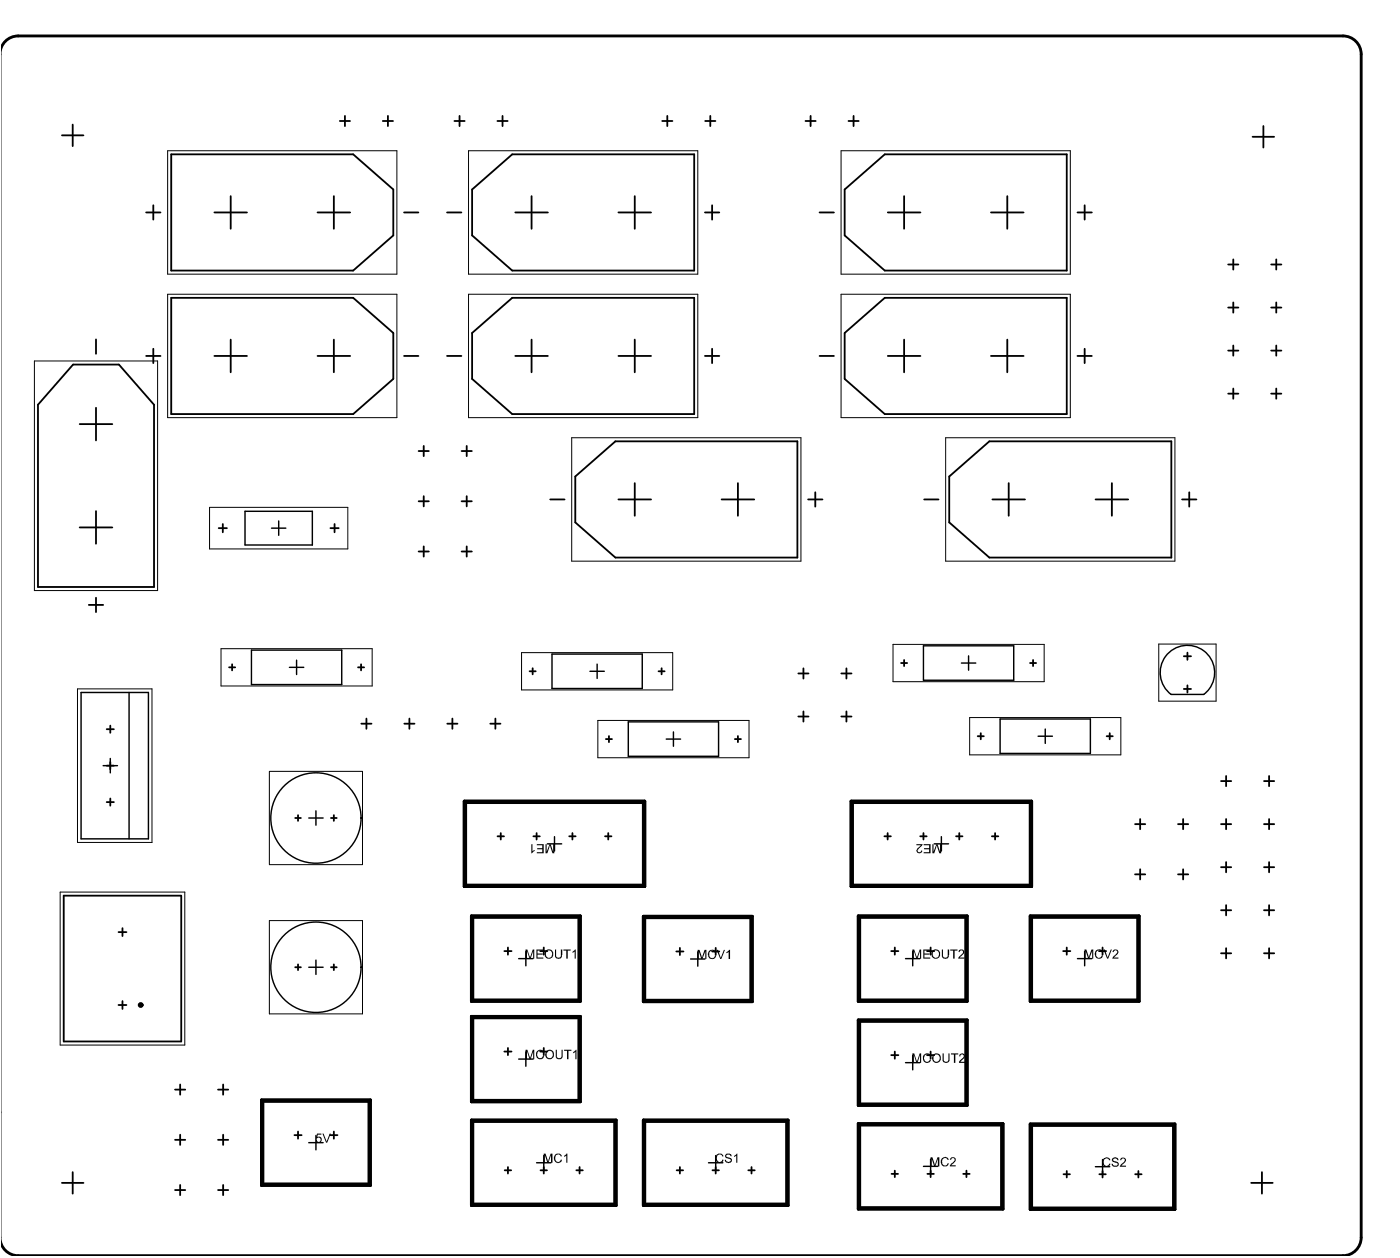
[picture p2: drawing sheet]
<svg xmlns="http://www.w3.org/2000/svg" width="325mm" height="292mm" viewBox="0 0 325 292" stroke-linecap="round" stroke-linejoin="round" font-family="sans-serif">
<g fill="none" stroke="#000" stroke-width=".33">
<path d="M56.9 118.6h15.6v7.8h-15.6zM63 122.5h3.3M64.7 120.8v3.3M58.4 150.8h20.9v8h-20.9zM67.2 154.8h3.3M68.8 153.1v3.3M128.1 151.7h21v8h-21zM136.9 155.7h3.3M138.6 154v3.3M214.3 149.8h21v8h-21zM223.1 153.8h3.4M224.8 152.1v3.3"/>
<path d="M271.2 151.4a6.3 6.3 0 0 1 9.2 .5 6.3 6.3 0 0 1-1 9.1h-7.6a6.3 6.3 0 0 1-.6-9.6zM18.8 160.6h15.6v33.9h-15.6zM23.9 177.6h3.4M25.6 175.9v3.3M30 160.6v33.9M145.8 167.4h21v8h-21zM154.6 171.4h3.4M156.3 169.7v3.4M232.1 166.7h21v8h-21zM240.9 170.7h3.3M242.6 169.1v3.3M71.7 189.7h3.3"/>
<path d="M73.3 188v3.4M127 195.7h3.4M128.7 194v3.4M216.8 195.7h3.3M218.5 194v3.4M71.7 224.3h3.3M73.3 222.7v3.3M120.4 222.3h3.3M122 220.7v3.3M160.3 222.4h3.3M161.9 220.7v3.4M210.2 222.3h3.3"/>
<path d="M211.8 220.7v3.3M250.1 222.3h3.3M251.7 220.7v3.3M120.4 245.6h3.3M122 244v3.3M210.2 246.4h3.3M211.8 244.8v3.3M71.7 265h3.3M73.3 263.3v3.4M124.5 269.7h3.4M126.2 268v3.3M164.4 269.7h3.4"/>
<path d="M166.1 268v3.3M214.3 270.5h3.3M216 268.8v3.4M254.2 270.6h3.3M255.9 268.9v3.3"/>
<circle cx="73.3" cy="189.7" r="10.5"/>
<circle cx="73.3" cy="224.3" r="10.5"/>
</g>
<g fill="none" stroke="#000" stroke-width=".66">
<path d="M.4 10.8a4.2 4.2 0 0 1 3.8-2.5h307.5a4.2 4.2 0 0 1 4.2 4.3v274.4a4.2 4.2 0 0 1-4.2 4.2h-307.5a4.2 4.2 0 0 1-3.8-2.5M107.7 185.8h41.9v19.8h-41.9zM108.1 186.1h41.2v19.2h-41.2zM197.5 185.8h41.9v19.8h-41.9zM197.9 186.1h41.2v19.2h-41.2zM109.4 212.4h25.3v19.8h-25.3zM109.7 212.8h24.6v19.1h-24.6zM149.3 212.5h25.3v19.8h-25.3zM149.6 212.8h24.6v19.2h-24.6zM199.2 212.4h25.3v19.8h-25.3zM199.5 212.8h24.6v19.1h-24.6zM239.1 212.4h25.3v19.8h-25.3z"/>
<path d="M239.4 212.8h24.6v19.1h-24.6zM109.4 235.7h25.3v19.8h-25.3zM109.7 236h24.6v19.2h-24.6zM199.2 236.5h25.3v19.8h-25.3zM199.5 236.9h24.6v19.1h-24.6zM60.7 255.1h25.3v19.8h-25.3zM61 255.4h24.6v19.2h-24.6zM109.4 259.8h33.6v19.8h-33.6zM149.3 259.8h33.6v19.8h-33.6zM109.7 260.1h33v19.1h-33zM149.6 260.1h33v19.1h-33zM199.2 260.6h33.6v19.8h-33.6z"/>
<path d="M199.5 260.9h32.9v19.2h-32.9zM239.1 260.7h33.6v19.8h-33.6zM239.4 261h32.9v19.1h-32.9z"/>
<circle cx="32.6" cy="233.1" r=".33"/>
</g>
<g fill="none" stroke="#000" stroke-width=".23">
<path d="M38.9 35h53.2v28.6h-53.2zM108.7 35h53.2v28.6h-53.2zM195.2 35h53.2v28.6h-53.2zM38.9 68.2h53.2v28.7h-53.2zM108.7 68.2h53.2v28.7h-53.2zM195.2 68.2h53.2v28.7h-53.2zM8 83.7h28.6v53.3h-28.6zM48.6 117.7h32.1v9.6h-32.1zM132.7 101.5h53.2v28.6h-53.2zM219.5 101.5h53.2v28.6h-53.2zM18 159.8h17.3v35.6h-17.3zM51.3 150.4h35.1v8.7h-35.1z"/>
<path d="M121 151.4h35.1v8.6h-35.1zM207.2 149.4h35.1v8.7h-35.1zM268.9 149.4h13.3v13.2h-13.3zM62.5 178.9h21.6v21.6h-21.6zM138.7 167.1h35.1v8.6h-35.1zM225 166.4h35.1v8.7h-35.1zM14 206.9h28.9v35.5h-28.9zM62.5 213.5h21.6v21.6h-21.6z"/>
</g>
<g fill="none" stroke="#000" stroke-width=".42">
<path d="M14.4 31.4h5M16.9 28.9v5M39.7 35.8h42.3l9.3 8.1v10.7l-9.3 8.1h-42.3zM78.9 28.1h2.3M80 26.9v2.3M88.8 28.1h2.4M90 26.9v2.3M105.5 28.1h2.3M106.7 26.9v2.3M115.4 28.1h2.4M116.6 26.9v2.3M153.7 28.1h2.3"/>
<path d="M154.9 26.9v2.3M163.7 28.1h2.3M164.8 26.9v2.3M186.9 28.1h2.4M188.1 26.9v2.3M196.9 28.1h2.4M198.1 26.9v2.3M290.7 31.7h5M293.2 29.2v5M33.9 49.3h3.3M35.6 47.6v3.3M49.8 49.3h7.5"/>
<path d="M53.5 45.5v7.6M73.7 49.3h7.6M77.5 45.5v7.6M93.8 49.3h3.3M103.7 49.3h3.4M109.6 43.9l9.3-8.1h42.2v26.9h-42.2l-9.3-8.1zM119.6 49.3h7.5M123.4 45.5v7.6M143.5 49.3h7.6M147.3 45.5v7.6M163.6 49.3h3.3M165.3 47.6v3.3"/>
<path d="M190.2 49.3h3.3M196 43.9l9.3-8.1h42.3v26.9h-42.3l-9.3-8.1zM206 49.3h7.6M209.8 45.5v7.6M230 49.3h7.5M233.8 45.5v7.6M250.1 49.3h3.3M251.7 47.6v3.3M22.3 78.7v3.4M39.7 69.1h42.3l9.3 8.1v10.7l-9.3 8.1h-42.3zM53.5 78.8v7.5M77.5 78.8v7.5"/>
<path d="M109.6 77.2l9.3-8.1h42.2v26.9h-42.2l-9.3-8.1zM123.4 78.8v7.5M147.3 78.8v7.5M196 77.2l9.3-8.1h42.3v26.9h-42.3l-9.3-8.1zM209.8 78.8v7.5M233.8 78.8v7.5M285 71.3h2.4M285 61.3h2.4M286.2 60.2v2.3M286.2 70.1v2.4M295 71.3h2.4M295 61.3h2.4"/>
<path d="M296.2 60.2v2.3M296.2 70.1v2.4M17 84.5h10.6l8.1 9.4v42.2h-26.9v-42.2zM18.5 98.4h7.6M22.3 94.6v7.5M33.9 82.6h3.3M35.6 80.9v3.3M49.8 82.6h7.5M73.7 82.6h7.6M93.8 82.6h3.3M103.7 82.6h3.4M119.6 82.6h7.5"/>
<path d="M143.5 82.6h7.6M163.6 82.6h3.3M165.3 80.9v3.3M190.2 82.6h3.3M206 82.6h7.6M230 82.6h7.5M250.1 82.6h3.3M251.7 80.9v3.3M285 91.3h2.4M285 81.3h2.4M286.2 80.1v2.4M286.2 90.1v2.4"/>
<path d="M295 91.3h2.4M295 81.3h2.4M296.2 80.1v2.4M296.2 90.1v2.4M22.3 118.5v7.6M97.2 104.6h2.3M97.2 116.3h2.3M98.3 103.4v2.4M98.3 115.1v2.3M107.1 104.6h2.4M107.1 116.3h2.4M108.3 103.4v2.4"/>
<path d="M108.3 115.1v2.3M127.7 115.8h3.3M133.5 110.5l9.3-8.1h42.3v26.9h-42.3l-9.3-8.1zM143.5 115.8h7.6M147.3 112v7.6M167.5 115.8h7.5M171.3 112v7.6M187.5 115.8h3.4M189.2 114.2v3.3M214.5 115.8h3.3M220.3 110.5l9.3-8.1h42.2v26.9h-42.2l-9.3-8.1zM230.3 115.8h7.6"/>
<path d="M234.1 112v7.6M254.3 115.8h7.5M258 112v7.6M274.3 115.8h3.4M276 114.2v3.3M18.5 122.3h7.6M22.3 138.6v3.4M50.8 122.5h1.9M51.7 121.5v1.9M76.7 122.5h1.9M77.6 121.5v1.9M97.2 127.9h2.3"/>
<path d="M98.3 126.7v2.4M107.1 127.9h2.4M108.3 126.7v2.4M20.6 140.3h3.3M53.2 154.8h1.4M53.9 154.1v1.4M83.1 154.8h1.4M83.8 154.1v1.4M122.9 155.7h1.4M123.6 155v1.4M152.8 155.7h1.5M153.5 155v1.4"/>
<path d="M185.3 156.2h2.3M186.5 155v2.4M195.3 156.2h2.3M196.4 155v2.4M209.1 153.8h1.4M209.8 153.1v1.4M239 153.8h1.5M239.8 153.1v1.4M274.7 159.8h1.7M274.7 152.2h1.7M275.6 151.4v1.6M275.6 158.9v1.7"/>
<path d="M24.8 169.1h1.6M24.8 177.6h1.6M25.6 168.3v1.6M25.6 176.7v1.7M83.9 167.8h2.3M85 166.7v2.3M93.8 167.8h2.4M95 166.7v2.3M103.8 167.8h2.4M105 166.7v2.3M113.8 167.8h2.3M115 166.7v2.3"/>
<path d="M140.6 171.4h1.4M141.3 170.7v1.4M170.5 171.4h1.5M171.3 170.7v1.4M185.3 166.2h2.3M186.5 165v2.4M195.3 166.2h2.3M196.4 165v2.4M226.9 170.7h1.4M227.6 170v1.4M256.8 170.7h1.4M257.5 170v1.4"/>
<path d="M284.6 180v2.3M294.5 180v2.3M24.8 186h1.6M25.6 185.2v1.7M68.5 189.7h1.3M69.2 189v1.4M76.8 189.7h1.3M77.5 189v1.4M115.5 194h1.5M116.2 193.2v1.5M123.8 194h1.5M124.5 193.2v1.5"/>
<path d="M132.1 194h1.5M132.8 193.2v1.5M140.4 194h1.5M141.2 193.2v1.5M205.3 194h1.4M206 193.2v1.5M213.6 194h1.5M214.3 193.2v1.5M221.9 194h1.5M222.6 193.2v1.5M230.2 194h1.5M230.9 193.2v1.5"/>
<path d="M263.4 191.1h2.4M264.6 189.9v2.4M273.4 191.1h2.4M274.6 189.9v2.4M283.4 191.1h2.3M283.4 181.1h2.3M284.6 189.9v2.4M284.6 199.9v2.4M293.3 191.1h2.4M293.3 181.1h2.4M294.5 189.9v2.4M294.5 199.9v2.4"/>
<path d="M14.8 207.7h27.3v33.8h-27.3zM27.5 216.2h1.8M28.4 215.3v1.8M117.9 219.7v1.7M126.2 219.7v1.7M157.8 219.8v1.7M166.1 219.8v1.7M207.7 219.7v1.7M216 219.7v1.7M247.6 219.7v1.7M255.9 219.7v1.7M263.4 202.8h2.4"/>
<path d="M264.6 201.6v2.4M273.4 202.8h2.4M274.6 201.6v2.4M283.4 201.1h2.3M283.4 211.1h2.3M284.6 209.9v2.4M284.6 219.9v2.4M293.3 201.1h2.4M293.3 211.1h2.4M294.5 209.9v2.4M294.5 219.9v2.4M27.5 233.1h1.8"/>
<path d="M28.4 232.2v1.8M68.5 224.3h1.3M69.2 223.7v1.3M76.8 224.3h1.3M77.5 223.7v1.3M117 220.6h1.7M125.4 220.6h1.6M157 220.7h1.6M165.3 220.7h1.6M206.8 220.6h1.7M215.1 220.6h1.7M246.7 220.6h1.7"/>
<path d="M255 220.6h1.7M283.4 221.1h2.3M293.3 221.1h2.4M40.6 252.7h2.4M41.8 251.5v2.4M50.6 252.7h2.4M51.8 251.5v2.4M117 243.9h1.7M117.9 243v1.7M125.4 243.9h1.6M126.2 243v1.7M206.8 244.7h1.7"/>
<path d="M207.7 243.9v1.6M215.1 244.7h1.7M216 243.9v1.6M14.4 274.3h5M16.9 271.8v5M40.6 276h2.4M40.6 264.3h2.4M41.8 263.2v2.3M41.8 274.8v2.4M50.6 276h2.4M50.6 264.3h2.4M51.8 263.2v2.3"/>
<path d="M51.8 274.8v2.4M68.3 263.3h1.7M69.2 262.4v1.7M76.6 263.3h1.7M77.5 262.4v1.7M117.1 271.4h1.5M117.9 270.7v1.5M125.4 271.4h1.5M126.2 270.7v1.5M133.8 271.4h1.5M134.5 270.7v1.5M157 271.4h1.5"/>
<path d="M157.8 270.7v1.5M165.3 271.4h1.5M166.1 270.7v1.5M173.7 271.4h1.5M174.4 270.7v1.5M206.9 272.2h1.5M207.7 271.5v1.5M215.2 272.2h1.5M216 271.5v1.5M223.5 272.2h1.5M224.3 271.5v1.5M246.8 272.3h1.5"/>
<path d="M247.6 271.6v1.5M255.1 272.3h1.5M255.9 271.6v1.5M263.4 272.3h1.5M264.2 271.6v1.5M290.4 274.3h5M292.9 271.8v5"/>
</g>
<g fill="#000">
<path d="M123.3 195.8h.3v1.6l.5-.3v.3l-.6 .5h-.2zM124.6 195.8h1.6v2.1h-1.6v-.3h1.2v-.6h-1.1v-.3h1.1v-.7h-1.2zM126.6 195.8h.3v1.8l.6-1.8h.3l.6 1.8v-1.8h.2v2.1h-.4l-.6-1.9-.6 1.9h-.4zM212.7 195.8h1.4l-.3 .6a1.05 1.05 0 0 0-.8 1.1l.2 .1h.4l.2-.4 .2 .1a.67 .67 0 0 1-1 .6 .67 .67 0 0 1 0-1.2l.8-.7h-1.1zM214.4 195.8h1.6v2.1h-1.6v-.3h1.2v-.6h-1.2v-.3h1.2v-.7h-1.2zM216.4 195.8h.2v1.8l.7-1.8h.3l.6 1.8v-1.8h.2v2.1h-.4l-.6-1.9-.6 1.9h-.4zM122 220.2h.4l.6 1.8 .7-1.8h.3v2.1h-.3v-1.8l-.6 1.8h-.2l-.6-1.8v1.8h-.3zM124.5 220.2h1.5v.3h-1.2v.6h1.1v.3h-1.1v.7h1.3v.2h-1.6zM128.8 220.2h.3v1.5a.58 .58 0 0 0 .7 .3 .58 .58 0 0 0 .4-.6v-1.2h.3l-.1 1.3a.82 .82 0 0 1-.8 .9 .82 .82 0 0 1-.8-1zM130.7 220.2h1.7v.3h-.6v1.8h-.4v-1.8h-.7zM132.9 220.6l.7-.4v2.1h-.2v-1.7l-.5 .4zM161.9 220.3h.4l.6 1.8 .6-1.8h.4v2.1h-.2v-1.8l-.7 1.8h-.2l-.6-1.8v1.8h-.3z"/>
<path d="M164.6 220.5h.1a.93 .93 0 0 1 1.4 .4l-.2 .1a.72 .72 0 0 0-1-.4 .72 .72 0 0 0-.3 1 .63 .63 0 0 0 .6 .6 .63 .63 0 0 0 .7-.6l.3 .1a1.01 1.01 0 0 1-1.3 .7 1.01 1.01 0 0 1-.5-1.4zM166.3 220.3h.3l.7 1.8 .7-1.8h.2l-.8 2.1h-.3zM168.6 220.8l.6-.5h.2v2.1h-.3v-1.7l-.4 .4zM211.7 220.2h.5l.6 1.8 .6-1.8h.4v2.1h-.3v-1.8l-.6 1.8h-.2l-.6-1.8v1.8h-.4zM214.3 220.2h1.5v.3h-1.3v.6h1.2v.3h-1.2v.7h1.4v.2h-1.6zM218.6 220.2h.2v1.5a.58 .58 0 0 0 .7 .3 .58 .58 0 0 0 .4-.6v-1.2h.4l-.1 1.3a.82 .82 0 0 1-.9 .9 .82 .82 0 0 1-.7-1zM220.5 220.2h1.7v.3h-.7v1.8h-.3v-1.8h-.7zM222.6 220.3h.1a.69 .69 0 0 1 1 .3 .69 .69 0 0 1-.5 1l-.5 .5h1.1v.2h-1.4l.1-.3 .4-.4a.83 .83 0 0 0 .4-1.1h-.1a.34 .34 0 0 0-.3 0 .34 .34 0 0 0-.2 .3h-.3zM251.7 220.2h.4l.6 1.8 .6-1.8h.4v2.1h-.2v-1.8l-.7 1.8h-.3l-.6-1.8v1.8h-.2zM254.4 220.4h.1a.93 .93 0 0 1 1.4 .4l-.2 .1a.72 .72 0 0 0-1-.4 .72 .72 0 0 0-.3 1.1 .63 .63 0 0 0 .6 .6 .63 .63 0 0 0 .7-.6h.3a1.01 1.01 0 0 1-1.3 .6 1.01 1.01 0 0 1-.6-1.3zM256.1 220.2h.3l.7 1.9 .7-1.9h.2l-.8 2.1h-.3zM258.5 220.3a.71 .71 0 0 1 1 .3 .71 .71 0 0 1-.5 1l-.5 .5h1.1v.2h-1.5l.4-.7a.98 .98 0 0 0 .7-1.1l-.4-.1-.3 .4h-.3z"/>
<path d="M122 243.5h.4l.6 1.8 .7-1.8h.3v2.1h-.3v-1.7l-.6 1.7h-.2l-.6-1.8v1.8h-.3zM124.6 243.8a.99 .99 0 0 1 1.7 .2l-.4 .1a.67 .67 0 0 0-.8-.4 .67 .67 0 0 0-.4 .8 .7 .7 0 0 0 .5 .9 .7 .7 0 0 0 .8-.5l.3 .1a.98 .98 0 0 1-1.3 .6 .98 .98 0 0 1-.6-1.2zM129 243.5h.2v1.2a.56 .56 0 0 0 .6 .7 .56 .56 0 0 0 .5-.7v-1.2h.3v1.2a.81 .81 0 0 1-.8 .9 .81 .81 0 0 1-.8-.9zM130.9 243.5h1.7v.2h-.7v1.9h-.3v-1.9h-.7zM133 244l.8-.5v2.1h-.3v-1.6l-.5 .3zM211.7 244.3h.5l.6 1.9 .6-1.9h.4v2.2h-.3v-1.9l-.6 1.9h-.2l-.6-1.9v1.9h-.4zM214.4 244.6a1.01 1.01 0 0 1 1.7 .3l-.4 .1a.67 .67 0 0 0-.8-.4 .67 .67 0 0 0-.5 .8 .7 .7 0 0 0 .6 .8 .7 .7 0 0 0 .8-.5l.3 .1a.99 .99 0 0 1-1.3 .6 .99 .99 0 0 1-.6-1.3zM218.8 244.3h.2v1.3a.56 .56 0 0 0 .6 .6 .56 .56 0 0 0 .5-.6v-1.3h.3v1.3a.81 .81 0 0 1-.8 .9 .81 .81 0 0 1-.8-.9zM220.7 244.3h1.7v.2h-.7v2h-.3v-2h-.7zM222.7 244.5a.74 .74 0 0 1 1.2 .2 .74 .74 0 0 1-.5 1l-.5 .5h1.1v.3h-1.4v-.4l.4-.4a.8 .8 0 0 0 .5-1.2h-.1a.36 .36 0 0 0-.4 .1 .36 .36 0 0 0-.1 .4h-.3zM73.6 262.9h1v.2h-.9v.6a.68 .68 0 0 1 .9 .4 .68 .68 0 0 1-.4 .9 .68 .68 0 0 1-.9-.6h.3a.46 .46 0 0 0 .7 .3 .46 .46 0 0 0-.1-.8l-.4-.1-.2 .3-.3-.1zM74.8 262.9h.3l.7 1.9 .7-1.9h.3l-.9 2.1h-.2z"/>
<path d="M126.2 267.5h.4l.6 1.9 .6-1.9h.4v2.2h-.3v-1.8l-.6 1.8h-.3l-.6-1.8v1.8h-.2zM128.9 267.7l.2-.2a1 1 0 0 1 1.3 .6l-.2 .1a.7 .7 0 0 0-1-.4 .7 .7 0 0 0-.3 1 .63 .63 0 0 0 .6 .7 .63 .63 0 0 0 .7-.6l.2 .1a.97 .97 0 0 1-1.3 .6 .97 .97 0 0 1-.5-1.4zM131.4 267.5h.3v2.2h-.3v-1.7l-.5 .3v-.3l.5-.3zM166.4 267.7l.2-.2a1 1 0 0 1 1.3 .6l-.2 .1a.71 .71 0 0 0-.9-.4 .71 .71 0 0 0-.5 .8 .7 .7 0 0 0 .5 .8 .7 .7 0 0 0 .9-.4h.2a.97 .97 0 0 1-1.3 .6 .97 .97 0 0 1-.5-1.4zM168.6 267.5h.1a.81 .81 0 0 1 1.2 .6h-.4a.52 .52 0 0 0-.5-.4 .52 .52 0 0 0-.5 .4l.4 .3a.87 .87 0 0 1 1 .9 .92 .92 0 0 1-1.7-.1v-.2h.2a.6 .6 0 0 0 .6 .5 .6 .6 0 0 0 .6-.5l-.3-.3a.78 .78 0 0 1-1.1-.7zM170.4 268l.7-.5v2.2h-.2v-1.7l-.5 .3zM216 268.4h.4l.6 1.8 .6-1.8h.4v2.1h-.3v-1.8l-.6 1.8h-.3l-.6-1.8v1.8h-.2zM218.7 268.6a.99 .99 0 0 1 1.5 .4h-.3a.74 .74 0 0 0-1-.3 .74 .74 0 0 0-.2 1 .63 .63 0 0 0 .6 .6 .63 .63 0 0 0 .6-.6l.3 .1a.96 .96 0 0 1-1.2 .7 .96 .96 0 0 1-.7-1.2zM220.7 268.5a.71 .71 0 0 1 1.1 .2 .71 .71 0 0 1-.5 1l-.5 .5h1v.3h-1.4l.4-.7a.77 .77 0 0 0 .5-1.2l-.9 .4zM256.3 268.6h.1a.86 .86 0 0 1 1.3 .5h-.3a.72 .72 0 0 0-.9-.4 .72 .72 0 0 0-.3 1 .64 .64 0 0 0 .6 .6 .64 .64 0 0 0 .6-.5l.3 .1a.98 .98 0 0 1-1.2 .7 .98 .98 0 0 1-.7-1.3zM258.4 268.5a.92 .92 0 0 1 1.2 .6h-.3a.52 .52 0 0 0-.5-.5 .52 .52 0 0 0-.5 .5l.3 .2a.8 .8 0 0 1 1 .9 .96 .96 0 0 1-.9 .4 .96 .96 0 0 1-.8-.7h.3a.65 .65 0 0 0 .6 .4 .65 .65 0 0 0 .6-.3l-.1-.3-.5-.1a.59 .59 0 0 1-.7-.4 .59 .59 0 0 1 .3-.7zM260.1 268.6a.71 .71 0 0 1 1.1 .1 .71 .71 0 0 1-.3 1l-.7 .6h1.1v.3h-1.4l.4-.7a1.09 1.09 0 0 0 .7-1.1l-.1-.1a.36 .36 0 0 0-.6 .2l-.3 .2z"/>
<path d="M127 220.5a.94 .94 0 0 0-.3 1 .94 .94 0 0 0 .8 .6 .84 .84 0 0 0 .6-1.1 .84 .84 0 0 0-1.1-.5zM126.3 221.3a1.05 1.05 0 0 1 2.1 0 1.05 1.05 0 0 1-2.1 0z"/>
<path d="M216.8 220.5a.94 .94 0 0 0-.3 1 .94 .94 0 0 0 .8 .6 .84 .84 0 0 0 .6-1.1 .84 .84 0 0 0-1.1-.5zM216.1 221.3a1.05 1.05 0 0 1 2.1 0 1.05 1.05 0 0 1-2.1 0z"/>
<path d="M127 243.9l-.1 .4a.79 .79 0 0 0 .8 1.1 .79 .79 0 0 0 .4-1.4 .7 .7 0 0 0-1.1-.1zM126.9 243.6h.1a1.07 1.07 0 0 1 1.6 .6 1.07 1.07 0 0 1-.9 1.4 1.07 1.07 0 0 1-1.2-1.2z"/>
<path d="M216.9 244.6l-.3 .5a.76 .76 0 0 0 .4 1 .76 .76 0 0 0 1-.4 .8 .8 0 0 0-.1-.9 .8 .8 0 0 0-1-.2zM216.7 244.5a1.07 1.07 0 0 1 1.6 .3 1.07 1.07 0 0 1-.6 1.5 1.07 1.07 0 0 1-1.4-.7l.1-.7z"/>
</g>
</svg>
